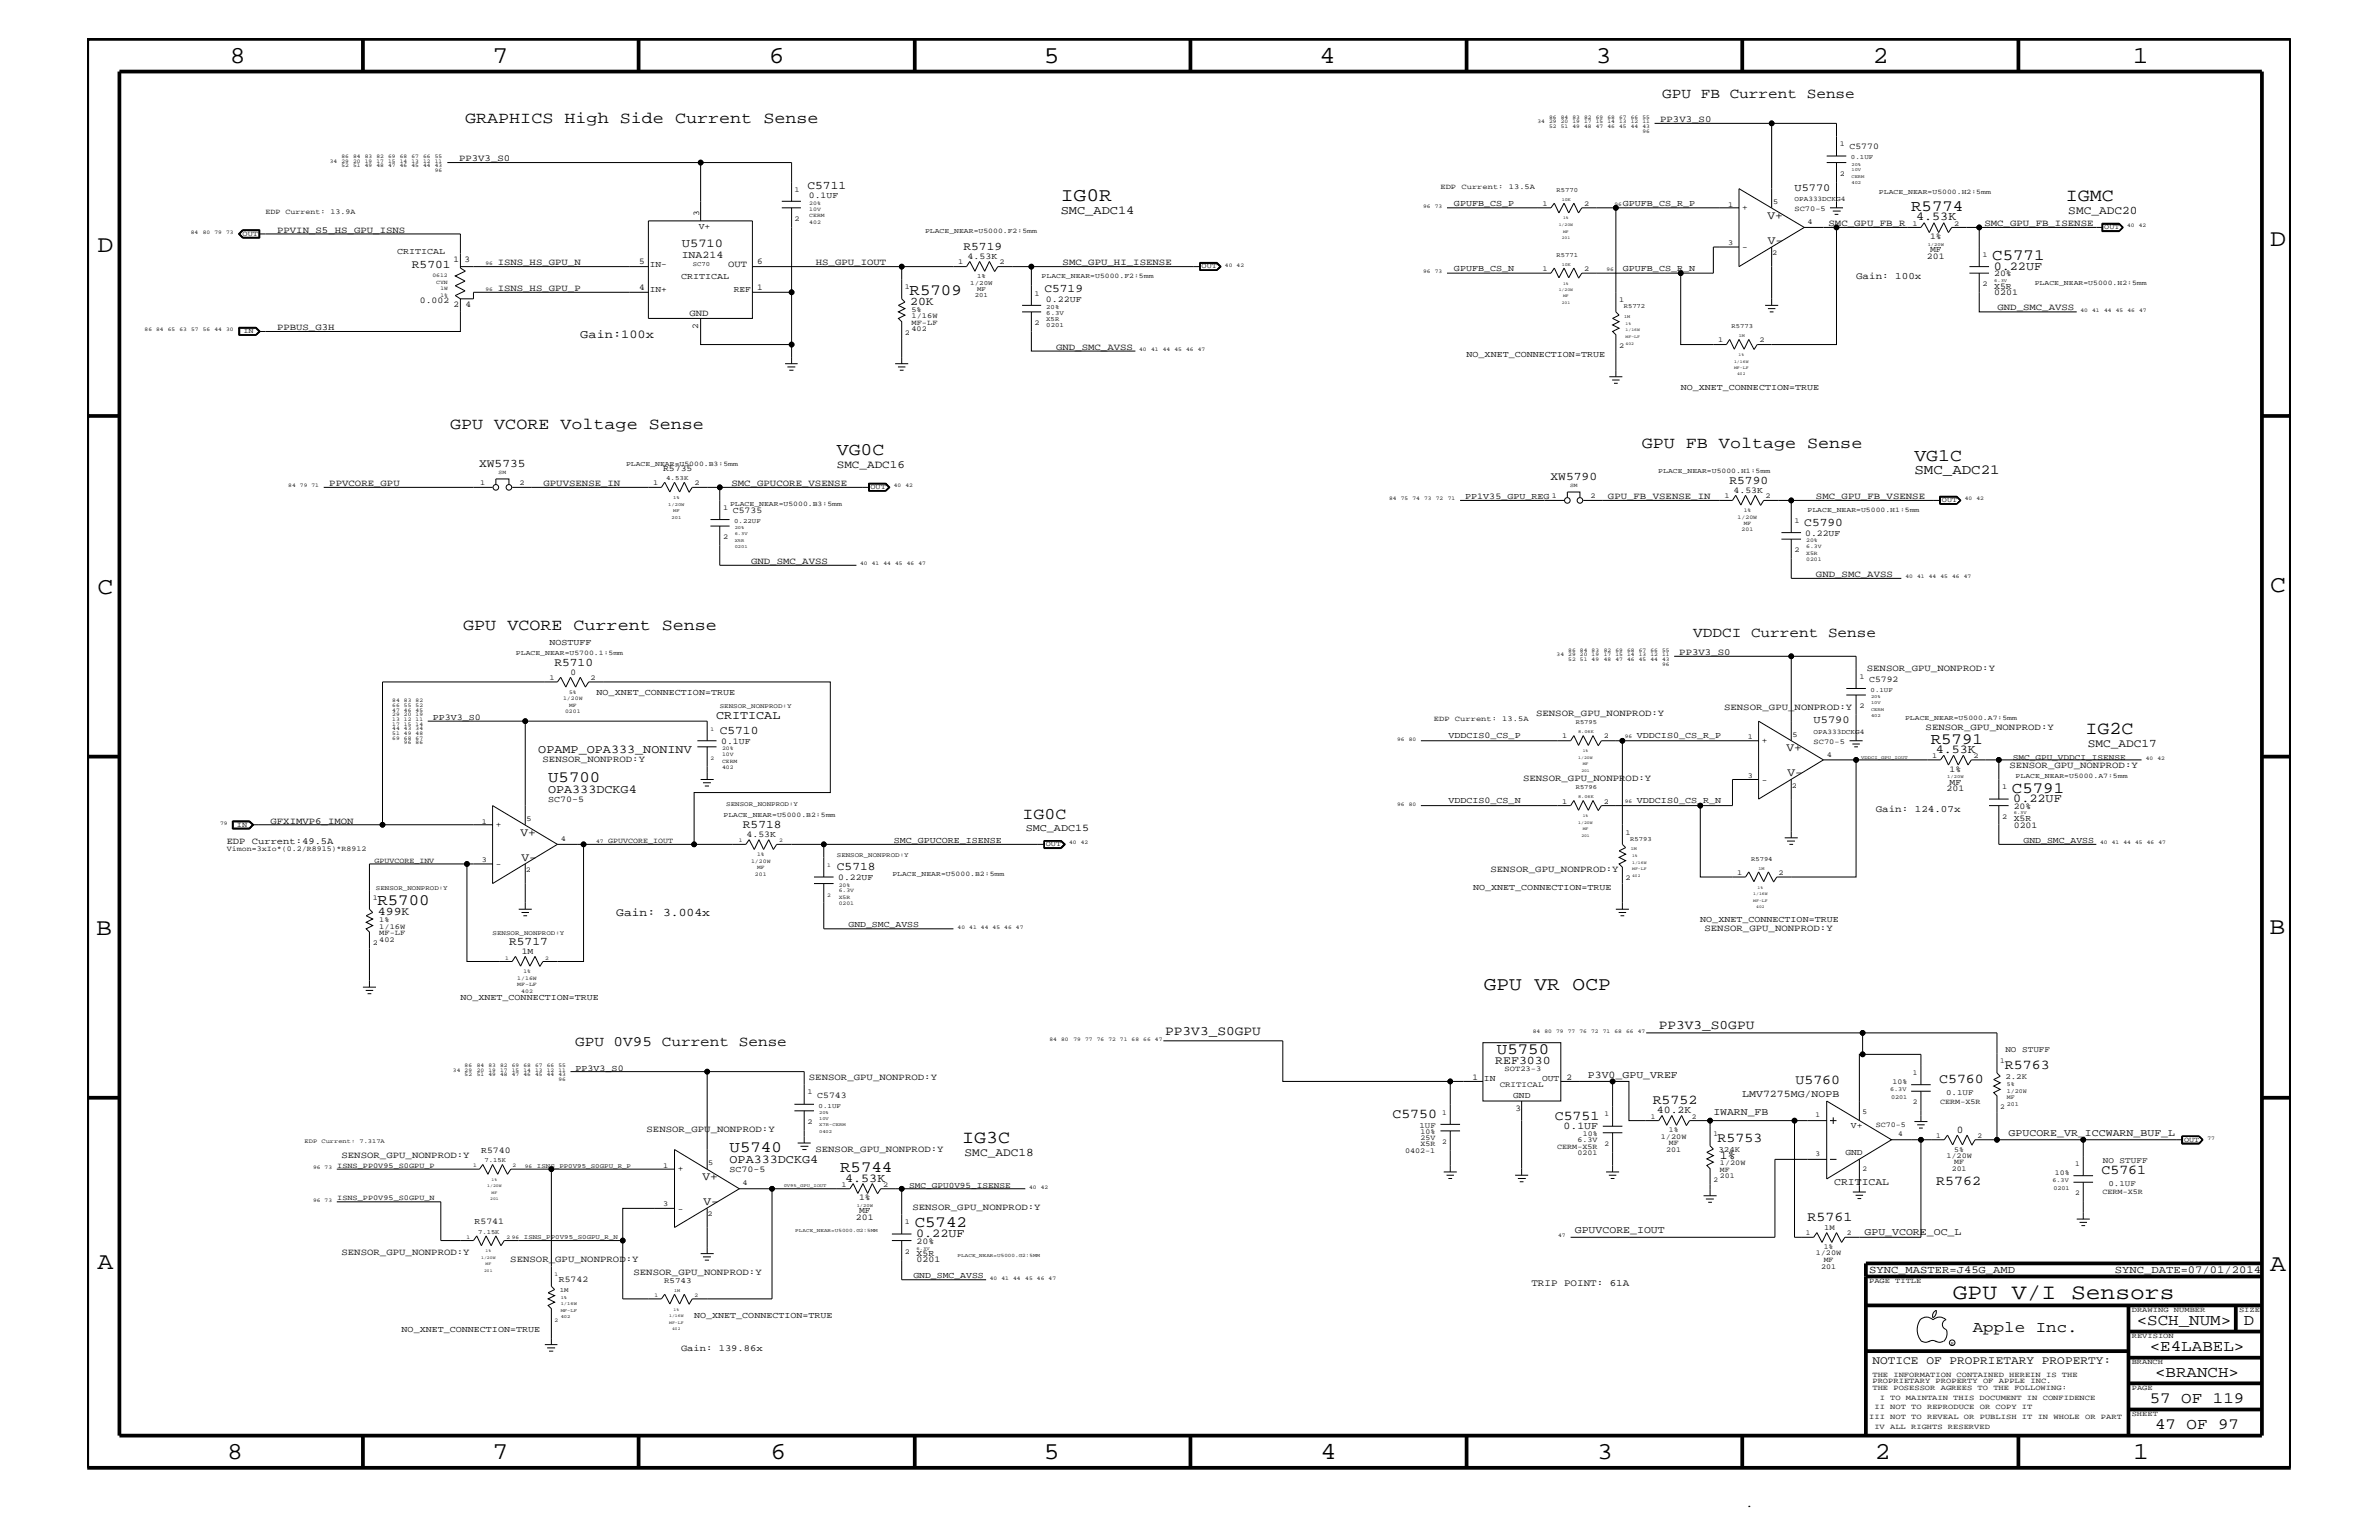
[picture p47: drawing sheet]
<svg xmlns="http://www.w3.org/2000/svg" width="432mm" height="279mm" viewBox="0 0 432 279" stroke-linecap="round" stroke-linejoin="round" font-family="sans-serif">
<defs><g id="words">
<g font-size="4.4">
<text x="41.7" y="11.4">8</text>
<text x="89.4" y="11.4">7</text>
<text x="139.5" y="11.4">6</text>
<text x="189.5" y="11.4">5</text>
<text x="239.5" y="11.4">4</text>
<text x="289.6" y="11.4">3</text>
<text x="339.9" y="11.4">2</text>
<text x="387.1" y="11.4">1</text>
<text x="17.7" y="45.7">D</text>
<text x="412.1" y="44.6">D</text>
<text x="17.7" y="107.7">C</text>
<text x="412.1" y="107.5">C</text>
<text x="17.4" y="169.6">B</text>
<text x="411.9" y="169.4">B</text>
<text x="17.7" y="230.2">A</text>
<text x="412.1" y="230.7">A</text>
<text x="41.2" y="264.7">8</text>
<text x="89.4" y="264.7">7</text>
<text x="139.9" y="264.7">6</text>
<text x="189.5" y="264.7">5</text>
<text x="239.7" y="264.7">4</text>
<text x="289.9" y="264.7">3</text>
<text x="340.3" y="264.7">2</text>
<text x="387.2" y="264.7">1</text>
</g>
<text font-size="4" x="354.5" y="235.7">GPU V/I Sensors</text>
<g font-size="3.5">
<text x="192.5" y="36.5">IG0R</text>
<text x="269.3" y="179.7">GPU VR OCP</text>
</g>
<g font-size="3.3">
<text x="374.9" y="36.5">IGMC</text>
<text x="378.5" y="133.2">IG2C</text>
<text x="174.6" y="207.4">IG3C</text>
</g>
<g font-size="3.2">
<text x="151.9" y="82.5">VG0C</text>
<text x="347.5" y="83.7">VG1C</text>
</g>
<g font-size="3">
<text x="84.4" y="22.4">GRAPHICS High Side Current Sense</text>
<text x="81.7" y="77.8">GPU VCORE Voltage Sense</text>
<text x="298" y="81.3">GPU FB Voltage Sense</text>
<text x="84.1" y="114.3">GPU VCORE Current Sense</text>
<text x="185.6" y="148.5">IG0C</text>
</g>
<g font-size="2.9">
<text x="346.9" y="38.3">R5774</text>
<text x="361.6" y="47.2">C5771</text>
<text x="165.1" y="53.5">R5709</text>
<text x="350.4" y="135">R5791</text>
<text x="99.5" y="141.9">U5700</text>
<text x="365.2" y="143.8">C5791</text>
<text x="68.5" y="164.3">R5700</text>
<text x="271.7" y="191.3">U5750</text>
<text x="132.4" y="209.1">U5740</text>
<text x="152.5" y="212.7">R5744</text>
<text x="166" y="222.7">C5742</text>
<text x="358.1" y="241.6">Apple Inc.</text>
<text x="387.8" y="240.4">&lt;SCH_NUM&gt;</text>
<text x="390.2" y="245.1">&lt;E4LABEL&gt;</text>
<text x="407.2" y="240.4">D</text>
<text x="391.2" y="249.8">&lt;BRANCH&gt;</text>
<text x="390.2" y="254.5">57 OF 119</text>
<text x="391.2" y="259.3">47 OF 97</text>
</g>
<g font-size="2.6">
<text x="301.7" y="17.7">GPU FB Current Sense</text>
<text x="307.3" y="115.5">VDDCI Current Sense</text>
<text x="104.4" y="189.8">GPU 0V95 Current Sense</text>
</g>
<g font-size="2.5">
<text x="347.5" y="86">SMC_ADC21</text>
<text x="325.9" y="196.7">U5760</text>
<text x="352" y="196.5">C5760</text>
<text x="363.9" y="194">R5763</text>
<text x="252.7" y="202.8">C5750</text>
<text x="282.2" y="203.1">C5751</text>
<text x="300" y="200.3">R5752</text>
<text x="311.7" y="207.2">R5753</text>
<text x="351.5" y="214.9">R5762</text>
<text x="381.4" y="213">C5761</text>
<text x="328.1" y="221.5">R5761</text>
</g>
<g font-size="2.4">
<text x="211.5" y="187.8">PP3V3_S0GPU</text>
<text x="301.1" y="186.6">PP3V3_S0GPU</text>
</g>
<g font-size="2.2">
<text x="192.5" y="38.9">SMC_ADC14</text>
<text x="347.8" y="40">4.53K</text>
<text x="123.7" y="44.8">U5710</text>
<text x="361.9" y="49">0.22UF</text>
<text x="105.3" y="61.3">Gain:100x</text>
<text x="130" y="130.4">CRITICAL</text>
<text x="97.7" y="136.7">OPAMP_OPA333_NONINV</text>
<text x="351.4" y="136.6">4.53K</text>
<text x="99.5" y="143.8">OPA333DCKG4</text>
<text x="365.4" y="145.6">0.22UF</text>
<text x="132.4" y="210.9">OPA333DCKG4</text>
<text x="153.4" y="214.4">4.53K</text>
<text x="312.2" y="210.3">1%</text>
<text x="166.3" y="224.5">0.22UF</text>
<text x="316.8" y="273.4">.</text>
</g>
<g font-size="2.1">
<text x="146.6" y="34.2">C5711</text>
<text x="320.8" y="39.7">V+</text>
<text x="375.4" y="38.9">SMC_ADC20</text>
<text x="174.9" y="45.4">R5719</text>
<text x="320.9" y="44.2">V-</text>
<text x="74.8" y="48.7">R5701</text>
<text x="189.6" y="53">C5719</text>
<text x="165.2" y="55.3">20K</text>
<text x="87" y="84.8">XW5735</text>
<text x="281.4" y="87.1">XW5790</text>
<text x="313.9" y="87.8">R5790</text>
<text x="327.5" y="95.4">C5790</text>
<text x="100.6" y="120.8">R5710</text>
<text x="130.6" y="133.2">C5710</text>
<text x="324.3" y="136.3">V+</text>
<text x="379" y="135.5">SMC_ADC17</text>
<text x="324.4" y="140.8">V-</text>
<text x="94.5" y="151.7">V+</text>
<text x="134.8" y="150.2">R5718</text>
<text x="94.7" y="156.2">V-</text>
<text x="151.9" y="157.9">C5718</text>
<text x="68.6" y="166.1">499K</text>
<text x="111.8" y="166.1">Gain: 3.004x</text>
<text x="92.4" y="171.5">R5717</text>
<text x="271.4" y="193.1">REF3030</text>
<text x="175.1" y="209.7">SMC_ADC18</text>
<text x="127.5" y="214.2">V+</text>
<text x="127.7" y="218.6">V-</text>
<text x="339.9" y="247.5">NOTICE OF PROPRIETARY PROPERTY:</text>
</g>
<text font-size="2" x="151.9" y="84.9">SMC_ADC16</text>
<g font-size="1.9">
<text x="325.7" y="34.7">U5770</text>
<text x="123.7" y="46.8">INA214</text>
<text x="329.2" y="131.3">U5790</text>
<text x="186.2" y="150.8">SMC_ADC15</text>
<text x="288.2" y="195.5">P3V0_GPU_VREF</text>
<text x="300.7" y="202">40.2K</text>
<text x="311" y="202.4">IWARN_FB</text>
<text x="316.2" y="199.1">LMV7275MG/NOPB</text>
<text x="283.8" y="204.9">0.1UF</text>
<text x="355.2" y="205.5">0</text>
<text x="364.6" y="206">GPUCORE_VR_ICCWARN_BUF_L</text>
<text x="332.9" y="214.9">CRITICAL</text>
<text x="285.8" y="223.6">GPUVCORE_IOUT</text>
<text x="338.4" y="224.1">GPU_VCORE_OC_L</text>
<text x="339.3" y="231">SYNC_MASTER=J45G_AMD</text>
<text x="383.9" y="231">SYNC_DATE=07/01/2014</text>
</g>
<g font-size="1.8">
<text x="336.9" y="50.7">Gain: 100x</text>
<text x="340.4" y="147.3">Gain: 124.07x</text>
<text x="278" y="233.4">TRIP POINT: 61A</text>
</g>
<g font-size="1.7">
<text x="301.3" y="22.2">PP3V3_S0</text>
<text x="83.3" y="29.2">PP3V3_S0</text>
<text x="331.9" y="41">SMC_GPU_FB_R</text>
<text x="360.2" y="41">SMC_GPU_FB_ISENSE</text>
<text x="50.3" y="42.2">PPVIN_S5_HS_GPU_ISNS</text>
<text x="90.3" y="48.1">ISNS_HS_GPU_N</text>
<text x="90.3" y="52.8">ISNS_HS_GPU_P</text>
<text x="132.2" y="48.5">OUT</text>
<text x="148.1" y="48.1">HS_GPU_IOUT</text>
<text x="192.9" y="48.1">SMC_GPU_HI_ISENSE</text>
<text x="50.3" y="59.9">PPBUS_G3H</text>
<text x="125.1" y="57.3">GND</text>
<text x="362.5" y="56.3">GND_SMC_AVSS</text>
<text x="191.7" y="63.4">GND_SMC_AVSS</text>
<text x="59.8" y="88.2">PPVCORE_GPU</text>
<text x="98.6" y="88.2">GPUVSENSE_IN</text>
<text x="132.8" y="88.2">SMC_GPUCORE_VSENSE</text>
<text x="291.8" y="90.5">GPU_FB_VSENSE_IN</text>
<text x="329.6" y="90.5">SMC_GPU_FB_VSENSE</text>
<text x="136.3" y="102.3">GND_SMC_AVSS</text>
<text x="329.6" y="104.7">GND_SMC_AVSS</text>
<text x="304.8" y="118.8">PP3V3_S0</text>
<text x="338.8" y="121.8">SENSOR_GPU_NONPROD:Y</text>
<text x="278.8" y="130">SENSOR_GPU_NONPROD:Y</text>
<text x="312.9" y="128.8">SENSOR_GPU_NONPROD:Y</text>
<text x="349.5" y="132.4">SENSOR_GPU_NONPROD:Y</text>
<text x="98.5" y="138.2">SENSOR_NONPROD:Y</text>
<text x="276.4" y="141.8">SENSOR_GPU_NONPROD:Y</text>
<text x="364.7" y="139.4">SENSOR_GPU_NONPROD:Y</text>
<text x="49.1" y="149.5">GFXIMVP6_IMON</text>
<text x="41.1" y="153.2">EDP Current:49.5A</text>
<text x="270.5" y="158.3">SENSOR_GPU_NONPROD:Y</text>
<text x="309.4" y="168.9">SENSOR_GPU_NONPROD:Y</text>
<text x="146.8" y="195.9">SENSOR_GPU_NONPROD:Y</text>
<text x="117.3" y="205.4">SENSOR_GPU_NONPROD:Y</text>
<text x="148" y="209">SENSOR_GPU_NONPROD:Y</text>
<text x="62" y="210.1">SENSOR_GPU_NONPROD:Y</text>
<text x="165.6" y="219.6">SENSOR_GPU_NONPROD:Y</text>
<text x="62" y="227.8">SENSOR_GPU_NONPROD:Y</text>
<text x="92.6" y="229">SENSOR_GPU_NONPROD:Y</text>
<text x="115" y="231.3">SENSOR_GPU_NONPROD:Y</text>
<text x="123.6" y="245.1">Gain: 139.86x</text>
</g>
<g font-size="1.6">
<text x="335.7" y="27.1">C5770</text>
<text x="146.8" y="35.9">0.1UF</text>
<text x="126.8" y="41.5">V+</text>
<text x="126.9" y="39.1" transform="rotate(-90 126.9 39.1)">3</text>
<text x="263.9" y="37.4">GPUFB_CS_P</text>
<text x="294.6" y="37.4">GPUFB_CS_R_P</text>
<text x="316.2" y="38.1">+</text>
<text x="72.1" y="46">CRITICAL</text>
<text x="82.3" y="47.6">1</text>
<text x="84.3" y="47.6">3</text>
<text x="116" y="47.9">5</text>
<text x="137.4" y="47.9">6</text>
<text x="175.6" y="47">4.53K</text>
<text x="316.2" y="45.4">-</text>
<text x="349.8" y="46.9">201</text>
<text x="350.3" y="45.7">MF</text>
<text x="350.3" y="43.4">1%</text>
<text x="116" y="52.7">4</text>
<text x="117.9" y="48.4">IN-</text>
<text x="117.9" y="53">IN+</text>
<text x="123.6" y="50.7">CRITICAL</text>
<text x="133.2" y="53">REF</text>
<text x="137.4" y="52.7">1</text>
<text x="263.9" y="49.1">GPUFB_CS_N</text>
<text x="294.6" y="49.1">GPUFB_CS_R_N</text>
<text x="361.9" y="52.4">X5R</text>
<text x="361.9" y="53.5">0201</text>
<text x="361.9" y="50.1">20%</text>
<text x="76.2" y="55.1">0.002</text>
<text x="82.3" y="55.7">2</text>
<text x="84.5" y="55.7">4</text>
<text x="126.7" y="59.6" transform="rotate(-90 126.7 59.6)">2</text>
<text x="189.8" y="54.8">0.22UF</text>
<text x="266.2" y="64.8">NO_XNET_CONNECTION=TRUE</text>
<text x="305.1" y="70.7">NO_XNET_CONNECTION=TRUE</text>
<text x="120.4" y="85.5">R5735</text>
<text x="314.7" y="89.4">4.53K</text>
<text x="133" y="93.1">C5735</text>
<text x="265.9" y="90.5">PP1V35_GPU_REG</text>
<text x="327.7" y="97.2">0.22UF</text>
<text x="99.7" y="117">NOSTUFF</text>
<text x="103.5" y="122.5">0</text>
<text x="339.3" y="123.7">C5792</text>
<text x="78.6" y="130.6">PP3V3_S0</text>
<text x="108.3" y="126.1">NO_XNET_CONNECTION=TRUE</text>
<text x="130.9" y="135">0.1UF</text>
<text x="262.9" y="133.9">VDDCIS0_CS_P</text>
<text x="297.1" y="133.9">VDDCIS0_CS_R_P</text>
<text x="319.8" y="134.7">+</text>
<text x="319.8" y="142">-</text>
<text x="353.3" y="143.5">201</text>
<text x="353.9" y="142.4">MF</text>
<text x="353.9" y="140">1%</text>
<text x="99.5" y="145.6">SC70-5</text>
<text x="262.9" y="145.7">VDDCIS0_CS_N</text>
<text x="297.1" y="145.7">VDDCIS0_CS_R_N</text>
<text x="365.5" y="149">X5R</text>
<text x="365.5" y="146.8">20%</text>
<text x="90" y="150.1">+</text>
<text x="135.5" y="151.9">4.53K</text>
<text x="162.2" y="152.9">SMC_GPUCORE_ISENSE</text>
<text x="365.5" y="150.1">0201</text>
<text x="367.3" y="152.9">GND_SMC_AVSS</text>
<text x="90" y="157.3">-</text>
<text x="152.1" y="159.7">0.22UF</text>
<text x="267.4" y="161.5">NO_XNET_CONNECTION=TRUE</text>
<text x="308.6" y="167.3">NO_XNET_CONNECTION=TRUE</text>
<text x="94.7" y="173.1">1M</text>
<text x="154" y="168.3">GND_SMC_AVSS</text>
<text x="83.6" y="181.5">NO_XNET_CONNECTION=TRUE</text>
<text x="104.5" y="194.3">PP3V3_S0</text>
<text x="267.3" y="195.9">1</text>
<text x="269.3" y="196.2">IN</text>
<text x="279.9" y="196.2">OUT</text>
<text x="284.3" y="195.9">2</text>
<text x="148.3" y="199.2">C5743</text>
<text x="274.7" y="199.2">GND</text>
<text x="275.1" y="201.5">3</text>
<text x="87.3" y="209.2">R5740</text>
<text x="334.9" y="209.5">GND</text>
<text x="336" y="204.7">V+</text>
<text x="123" y="212.5">+</text>
<text x="132.4" y="212.7">SC70-5</text>
<text x="123" y="219.8">-</text>
<text x="155.4" y="221.3">201</text>
<text x="155.9" y="220.2">MF</text>
<text x="155.9" y="217.8">1%</text>
<text x="86.1" y="222.1">R5741</text>
<text x="166.4" y="225.7">20%</text>
<text x="166.4" y="228">X5R</text>
<text x="101.4" y="232.6">R5742</text>
<text x="165.8" y="231.9">GND_SMC_AVSS</text>
<text x="166.4" y="229.1">0201</text>
<text x="126" y="239.2">NO_XNET_CONNECTION=TRUE</text>
<text x="72.9" y="241.6">NO_XNET_CONNECTION=TRUE</text>
</g>
<g font-size="1.5">
<text x="365.3" y="137.9">SMC_GPU_VDDCI_ISENSE</text>
<text x="364" y="191">NO STUFF</text>
<text x="165" y="215.6">SMC_GPU0V95_ISENSE</text>
<text x="381.7" y="210.9">NO STUFF</text>
</g>
<g font-size="1.4">
<text x="333.9" y="26.5">1</text>
<text x="144.2" y="34.8">1</text>
<text x="261.5" y="34.2">EDP</text>
<text x="265.3" y="34.2">Current:</text>
<text x="273.9" y="34.2">13.5A</text>
<text x="333.9" y="31.9">2</text>
<text x="48.2" y="38.9">EDP Current: 13.9A</text>
<text x="144.2" y="40.1">2</text>
<text x="280" y="37.4">1</text>
<text x="287.5" y="37.4">2</text>
<text x="313.7" y="37.5">1</text>
<text x="321.8" y="37">5</text>
<text x="325.7" y="38.3">SC70-5</text>
<text x="328.1" y="40.7">4</text>
<text x="347.1" y="40.9">1</text>
<text x="354.7" y="40.9">2</text>
<text x="381.9" y="41.6">OUT</text>
<text x="44" y="42.8">OUT</text>
<text x="173.9" y="47.9">1</text>
<text x="181.4" y="47.9">2</text>
<text x="313.7" y="44.5">3</text>
<text x="321.6" y="46.3">2</text>
<text x="359.8" y="46.6">1</text>
<text x="164.3" y="52.4">1</text>
<text x="187.8" y="53.6">1</text>
<text x="218.1" y="48.7">OUT</text>
<text x="280" y="49.1">1</text>
<text x="287.5" y="49.1">2</text>
<text x="359.8" y="51.8">2</text>
<text x="165.4" y="56.6">5%</text>
<text x="165.4" y="59">MF-LF</text>
<text x="165.4" y="57.8">1/16W</text>
<text x="187.8" y="59">2</text>
<text x="293.9" y="54.8">1</text>
<text x="44.2" y="60.5">IN</text>
<text x="164.3" y="60.7">2</text>
<text x="165.4" y="60.1">402</text>
<text x="293.9" y="63.1">2</text>
<text x="311.8" y="62.1">1</text>
<text x="319.4" y="62.1">2</text>
<text x="87.2" y="88.1">1</text>
<text x="94.3" y="88.1">2</text>
<text x="118.5" y="88.1">1</text>
<text x="126.1" y="88.1">2</text>
<text x="158" y="88.8">OUT</text>
<text x="131.2" y="92.5">1</text>
<text x="281.6" y="90.4">1</text>
<text x="288.7" y="90.4">2</text>
<text x="313" y="90.4">1</text>
<text x="320.5" y="90.4">2</text>
<text x="325.7" y="94.9">1</text>
<text x="352.5" y="91.1">OUT</text>
<text x="131.2" y="97.8">2</text>
<text x="325.7" y="100.2">2</text>
<text x="99.7" y="123.4">1</text>
<text x="107.2" y="123.4">2</text>
<text x="337.5" y="123.1">1</text>
<text x="260.3" y="130.8">EDP</text>
<text x="264.1" y="130.8">Current:</text>
<text x="272.7" y="130.8">13.5A</text>
<text x="337.5" y="128.5">2</text>
<text x="283.5" y="134">1</text>
<text x="291.1" y="134">2</text>
<text x="317.2" y="134.1">1</text>
<text x="325.4" y="133.6">5</text>
<text x="329.2" y="135">SC70-5</text>
<text x="331.6" y="137.3">4</text>
<text x="350.7" y="137.5">1</text>
<text x="358.2" y="137.5">2</text>
<text x="317.2" y="141.1">3</text>
<text x="325.2" y="142.9">2</text>
<text x="363.4" y="143.2">1</text>
<text x="87.5" y="149.5">1</text>
<text x="95.6" y="149">5</text>
<text x="283.5" y="145.8">1</text>
<text x="291.1" y="145.8">2</text>
<text x="363.4" y="148.5">2</text>
<text x="41.1" y="154.4">Vimon=3xIo*(0.2/R8915)*R8912</text>
<text x="43" y="150.1">IN</text>
<text x="101.8" y="152.6">4</text>
<text x="110.4" y="152.9">GPUVCORE_IOUT</text>
<text x="189.8" y="153.5">OUT</text>
<text x="295.1" y="151.4">1</text>
<text x="68" y="156.5">GPUVCORE_INV</text>
<text x="87.5" y="156.4">3</text>
<text x="95.4" y="158.3">2</text>
<text x="295.1" y="159.7">2</text>
<text x="315.3" y="158.8">1</text>
<text x="322.8" y="158.8">2</text>
<text x="67.6" y="163.3">1</text>
<text x="68.8" y="167.3">1%</text>
<text x="67.6" y="171.5">2</text>
<text x="68.8" y="168.5">1/16W</text>
<text x="68.8" y="169.7">MF-LF</text>
<text x="68.8" y="170.9">402</text>
<text x="272.2" y="197.1">CRITICAL</text>
<text x="273.1" y="194.3">SOT23-3</text>
<text x="343.5" y="196.7">10%</text>
<text x="347.2" y="195">1</text>
<text x="363.1" y="192.9">1</text>
<text x="364" y="195.8">2.2K</text>
<text x="146.6" y="203.9">2</text>
<text x="146.6" y="198.6">1</text>
<text x="261.8" y="202.2">1</text>
<text x="291.3" y="202.6">1</text>
<text x="299.6" y="203">1</text>
<text x="307.1" y="203">2</text>
<text x="329.5" y="202.7">1</text>
<text x="338.1" y="202.1">5</text>
<text x="347.2" y="200.3">2</text>
<text x="352.1" y="200.3">CERM-X5R</text>
<text x="353.2" y="198.7">0.1UF</text>
<text x="363.1" y="201.2">2</text>
<text x="255" y="209.2">0402-1</text>
<text x="257.6" y="204.6">1UF</text>
<text x="257.8" y="208">X5R</text>
<text x="257.8" y="206.8">25V</text>
<text x="257.8" y="205.8">10%</text>
<text x="261.8" y="207.5">2</text>
<text x="282.6" y="208.4">CERM-X5R</text>
<text x="286.3" y="207.2">6.3V</text>
<text x="286.3" y="209.5">0201</text>
<text x="287.3" y="206.1">10%</text>
<text x="291.3" y="207.9">2</text>
<text x="301.5" y="206.6">1/20W</text>
<text x="302.4" y="209">201</text>
<text x="302.9" y="207.8">MF</text>
<text x="302.9" y="205.4">1%</text>
<text x="311" y="206.1">1</text>
<text x="311.9" y="209">324K</text>
<text x="329.5" y="209.7">3</text>
<text x="340.4" y="204.5">SC70-5</text>
<text x="344.5" y="206.2">4</text>
<text x="351.5" y="206.4">1</text>
<text x="354.7" y="209">5%</text>
<text x="358.9" y="206.4">2</text>
<text x="396.4" y="207.2">OUT</text>
<text x="61.2" y="211.9">ISNS_PP0V95_S0GPU_P</text>
<text x="120.4" y="211.9">1</text>
<text x="128.5" y="211.4">5</text>
<text x="134.8" y="215.1">4</text>
<text x="152.7" y="215.3">1</text>
<text x="160.3" y="215.3">2</text>
<text x="311" y="214.4">2</text>
<text x="312.2" y="213.8">201</text>
<text x="312.2" y="211.4">1/20W</text>
<text x="312.2" y="212.6">MF</text>
<text x="338.1" y="212.4">2</text>
<text x="353.3" y="210.1">1/20W</text>
<text x="354.2" y="212.5">201</text>
<text x="354.7" y="211.3">MF</text>
<text x="373" y="213.2">10%</text>
<text x="376.7" y="211.5">1</text>
<text x="382.7" y="215.2">0.1UF</text>
<text x="61.2" y="217.8">ISNS_PP0V95_S0GPU_N</text>
<text x="120.4" y="218.8">3</text>
<text x="128.4" y="220.7">2</text>
<text x="376.7" y="216.9">2</text>
<text x="381.6" y="216.7">CERM-X5R</text>
<text x="164.3" y="227.4">2</text>
<text x="164.3" y="222.1">1</text>
<text x="327.7" y="224.1">1</text>
<text x="329.6" y="227.8">1/20W</text>
<text x="331" y="226.6">1%</text>
<text x="331.1" y="223.2">1M</text>
<text x="335.2" y="224.1">2</text>
<text x="120.5" y="232.8">R5743</text>
<text x="330.5" y="230.2">201</text>
<text x="331" y="229">MF</text>
<text x="339.3" y="232.8">PAGE</text>
<text x="344" y="232.8">TITLE</text>
<text x="386.9" y="238">DRAWING</text>
<text x="394.6" y="238">NUMBER</text>
<text x="406.4" y="238">SIZE</text>
<text x="386.9" y="242.8">REVISION</text>
<text x="339.9" y="249.8">THE</text>
<text x="339.9" y="251">PROPRIETARY</text>
<text x="343.7" y="249.8">INFORMATION</text>
<text x="351.3" y="251">PROPERTY</text>
<text x="355.1" y="249.8">CONTAINED</text>
<text x="359.9" y="251">OF</text>
<text x="362.8" y="251">APPLE</text>
<text x="364.7" y="249.8">HEREIN</text>
<text x="368.5" y="251">INC.</text>
<text x="371.4" y="249.8">IS</text>
<text x="374.2" y="249.8">THE</text>
<text x="386.9" y="247.5">BRANCH</text>
<text x="339.3" y="257.5">III</text>
<text x="339.9" y="252.2">THE</text>
<text x="340.2" y="255.7">II</text>
<text x="341.2" y="253.9">I</text>
<text x="343.1" y="253.9">TO</text>
<text x="343.1" y="255.7">NOT</text>
<text x="343.1" y="257.5">NOT</text>
<text x="343.7" y="252.2">POSESSOR</text>
<text x="345.9" y="253.9">MAINTAIN</text>
<text x="346.9" y="255.7">TO</text>
<text x="346.9" y="257.5">TO</text>
<text x="349.8" y="255.7">REPRODUCE</text>
<text x="349.8" y="257.5">REVEAL</text>
<text x="352.3" y="252.2">AGREES</text>
<text x="354.5" y="253.9">THIS</text>
<text x="356.5" y="257.5">OR</text>
<text x="358.9" y="252.2">TO</text>
<text x="359.3" y="253.9">DOCUMENT</text>
<text x="359.3" y="255.7">OR</text>
<text x="359.3" y="257.5">PUBLISH</text>
<text x="361.8" y="252.2">THE</text>
<text x="362.2" y="255.7">COPY</text>
<text x="365.6" y="252.2">FOLLOWING:</text>
<text x="367" y="255.7">IT</text>
<text x="367" y="257.5">IT</text>
<text x="367.9" y="253.9">IN</text>
<text x="369.9" y="257.5">IN</text>
<text x="370.8" y="253.9">CONFIDENCE</text>
<text x="372.7" y="257.5">WHOLE</text>
<text x="378.5" y="257.5">OR</text>
<text x="381.3" y="257.5">PART</text>
<text x="386.9" y="256.9">SHEET</text>
<text x="386.9" y="252.2">PAGE</text>
<text x="340.2" y="259.3">IV ALL</text>
<text x="346.9" y="259.3">RIGHTS</text>
<text x="353.6" y="259.3">RESERVED</text>
</g>
<g font-size="1.3">
<text x="341" y="35.2">PLACE_NEAR=U5000.H2:5mm</text>
<text x="325.7" y="36.5">OPA333DCKG4</text>
<text x="167.9" y="42.2">PLACE_NEAR=U5000.F2:5mm</text>
<text x="189.1" y="50.5">PLACE_NEAR=U5000.F2:5mm</text>
<text x="369.3" y="51.7">PLACE_NEAR=U5000.H2:5mm</text>
<text x="113.6" y="84.6">PLACE_NEAR=U5000.B3:5mm</text>
<text x="301" y="85.8">PLACE_NEAR=U5000.H1:5mm</text>
<text x="132.5" y="91.7">PLACE_NEAR=U5000.B3:5mm</text>
<text x="328.1" y="92.9">PLACE_NEAR=U5000.H1:5mm</text>
<text x="93.6" y="118.8">PLACE_NEAR=U5700.1:5mm</text>
<text x="345.8" y="130.6">PLACE_NEAR=U5000.A7:5mm</text>
<text x="329.2" y="133.2">OPA333DCKG4</text>
<text x="365.8" y="141.2">PLACE_NEAR=U5000.A7:5mm</text>
<text x="131.3" y="148.3">PLACE_NEAR=U5000.B2:5mm</text>
<text x="162" y="158.9">PLACE_NEAR=U5000.B2:5mm</text>
</g>
<g font-size="1.2">
<text x="336" y="28.9">0.1UF</text>
<text x="282.5" y="34.8">R5770</text>
<text x="282.5" y="46.6">R5771</text>
<text x="125.8" y="48.2">SC70</text>
<text x="176.1" y="51.7">1/20W</text>
<text x="177" y="54">201</text>
<text x="177.3" y="52.8">MF</text>
<text x="177.3" y="50.5">1%</text>
<text x="189.9" y="56">20%</text>
<text x="189.9" y="57.1">6.3V</text>
<text x="189.9" y="58.3">X5R</text>
<text x="189.9" y="59.4">0201</text>
<text x="294.7" y="55.9">R5772</text>
<text x="314.3" y="59.5">R5773</text>
<text x="120.9" y="87.1">4.53K</text>
<text x="133.3" y="94.9">0.22UF</text>
<text x="339.5" y="125.5">0.1UF</text>
<text x="130.6" y="128.5">SENSOR_NONPROD:Y</text>
<text x="286" y="131.4">R5795</text>
<text x="286" y="143.2">R5796</text>
<text x="131.8" y="146.2">SENSOR_NONPROD:Y</text>
<text x="151.9" y="155.6">SENSOR_NONPROD:Y</text>
<text x="295.9" y="152.5">R5793</text>
<text x="68.2" y="161.5">SENSOR_NONPROD:Y</text>
<text x="317.8" y="156.2">R5794</text>
<text x="89.4" y="169.7">SENSOR_NONPROD:Y</text>
<text x="148.6" y="200.9">0.1UF</text>
<text x="88" y="210.8">7.15K</text>
<text x="97.5" y="211.9">ISNS_PP0V95_S0GPU_R_P</text>
<text x="86.8" y="223.8">7.15K</text>
<text x="95.1" y="224.8">ISNS_PP0V95_S0GPU_R_N</text>
<text x="101.6" y="234.4">1M</text>
</g>
<g font-size="1.1">
<text x="343.1" y="198">6.3V</text>
<text x="364.2" y="197">5%</text>
<text x="343.2" y="199.4">0201</text>
<text x="364.2" y="200.6">201</text>
<text x="364.2" y="198.2">1/20W</text>
<text x="364.2" y="199.4">MF</text>
<text x="55.3" y="207.4">EDP Current: 7.317A</text>
<text x="372.5" y="214.5">6.3V</text>
<text x="372.7" y="215.9">0201</text>
</g>
<g font-size="1">
<text x="279.1" y="22.4">34</text>
<text x="281.2" y="22.4">29</text>
<text x="281.2" y="23.2">52</text>
<text x="281.2" y="21.5">86</text>
<text x="283.3" y="22.4">20</text>
<text x="283.3" y="23.2">51</text>
<text x="283.3" y="21.5">84</text>
<text x="285.4" y="22.4">19</text>
<text x="285.4" y="23.2">49</text>
<text x="285.4" y="21.5">83</text>
<text x="287.5" y="21.5">82</text>
<text x="287.5" y="22.4">17</text>
<text x="287.5" y="23.2">48</text>
<text x="289.6" y="21.5">69</text>
<text x="289.6" y="22.4">15</text>
<text x="289.6" y="23.2">47</text>
<text x="291.8" y="21.5">68</text>
<text x="291.8" y="22.4">14</text>
<text x="291.8" y="23.2">46</text>
<text x="293.9" y="22.4">13</text>
<text x="293.9" y="23.2">45</text>
<text x="293.9" y="21.5">67</text>
<text x="296" y="22.4">12</text>
<text x="296" y="23.2">44</text>
<text x="296" y="21.5">66</text>
<text x="298.1" y="22.4">11</text>
<text x="298.1" y="23.2">43</text>
<text x="298.1" y="21.5">55</text>
<text x="59.9" y="29.5">34</text>
<text x="62" y="29.5">29</text>
<text x="62" y="28.6">86</text>
<text x="64.1" y="29.5">20</text>
<text x="64.1" y="28.6">84</text>
<text x="66.2" y="29.5">19</text>
<text x="66.2" y="28.6">83</text>
<text x="68.3" y="29.5">17</text>
<text x="68.3" y="28.6">82</text>
<text x="70.4" y="29.5">15</text>
<text x="70.4" y="28.6">69</text>
<text x="72.6" y="29.5">14</text>
<text x="72.6" y="28.6">68</text>
<text x="74.7" y="29.5">13</text>
<text x="74.7" y="28.6">67</text>
<text x="76.8" y="29.5">12</text>
<text x="76.8" y="28.6">66</text>
<text x="78.9" y="29.5">11</text>
<text x="78.9" y="28.6">55</text>
<text x="298.1" y="24.1">96</text>
<text x="62" y="30.3">52</text>
<text x="64.1" y="30.3">51</text>
<text x="66.2" y="30.3">49</text>
<text x="68.3" y="30.3">48</text>
<text x="70.4" y="30.3">47</text>
<text x="72.6" y="30.3">46</text>
<text x="74.7" y="30.3">45</text>
<text x="76.8" y="30.3">44</text>
<text x="78.9" y="30.3">43</text>
<text x="78.9" y="31.2">96</text>
<text x="146.9" y="40.6">402</text>
<text x="146.9" y="38.2">10V</text>
<text x="146.9" y="37.1">20%</text>
<text x="146.9" y="39.4">CERM</text>
<text x="258.3" y="37.7">96</text>
<text x="260.4" y="37.7">73</text>
<text x="293" y="37.4">96</text>
<text x="386.1" y="41.3">40</text>
<text x="388.2" y="41.3">42</text>
<text x="34.6" y="42.4">84</text>
<text x="36.8" y="42.4">80</text>
<text x="38.9" y="42.4">79</text>
<text x="41.1" y="42.4">73</text>
<text x="78.5" y="50.3">0612</text>
<text x="79.2" y="51.5">CYN</text>
<text x="79.9" y="52.7">1W</text>
<text x="79.9" y="53.9">1%</text>
<text x="88.1" y="48.1">96</text>
<text x="88.1" y="52.8">96</text>
<text x="222.3" y="48.4">40</text>
<text x="224.5" y="48.4">42</text>
<text x="258.3" y="49.6">96</text>
<text x="260.4" y="49.6">73</text>
<text x="291.6" y="49.1">96</text>
<text x="377.6" y="56.6">40</text>
<text x="379.7" y="56.6">41</text>
<text x="381.9" y="56.6">44</text>
<text x="384" y="56.6">45</text>
<text x="386.2" y="56.6">46</text>
<text x="388.3" y="56.6">47</text>
<text x="26.2" y="60.1">86</text>
<text x="28.4" y="60.1">84</text>
<text x="30.5" y="60.1">65</text>
<text x="32.6" y="60.1">63</text>
<text x="34.7" y="60.1">57</text>
<text x="36.8" y="60.1">56</text>
<text x="38.9" y="60.1">44</text>
<text x="41.1" y="60.1">30</text>
<text x="206.8" y="63.7">40</text>
<text x="209" y="63.7">41</text>
<text x="211.1" y="63.7">44</text>
<text x="213.2" y="63.7">45</text>
<text x="215.3" y="63.7">46</text>
<text x="217.4" y="63.7">47</text>
<text x="52.3" y="88.4">84</text>
<text x="54.4" y="88.4">79</text>
<text x="56.6" y="88.4">71</text>
<text x="90.5" y="86">SM</text>
<text x="162.2" y="88.4">40</text>
<text x="164.3" y="88.4">42</text>
<text x="285" y="88.4">SM</text>
<text x="252.1" y="90.8">84</text>
<text x="254.3" y="90.8">75</text>
<text x="256.4" y="90.8">74</text>
<text x="258.5" y="90.8">73</text>
<text x="260.6" y="90.8">72</text>
<text x="262.8" y="90.8">71</text>
<text x="315.4" y="94.1">1/20W</text>
<text x="316.5" y="95.3">MF</text>
<text x="316.5" y="92.9">1%</text>
<text x="356.6" y="90.8">40</text>
<text x="358.7" y="90.8">42</text>
<text x="316.1" y="96.4">201</text>
<text x="327.8" y="98.4">20%</text>
<text x="327.8" y="99.5">6.3V</text>
<text x="327.8" y="100.7">X5R</text>
<text x="327.8" y="101.8">0201</text>
<text x="156.1" y="102.6">40</text>
<text x="158.2" y="102.6">41</text>
<text x="160.4" y="102.6">44</text>
<text x="162.5" y="102.6">45</text>
<text x="164.6" y="102.6">46</text>
<text x="166.7" y="102.6">47</text>
<text x="345.9" y="104.9">40</text>
<text x="348" y="104.9">41</text>
<text x="350.1" y="104.9">44</text>
<text x="352.2" y="104.9">45</text>
<text x="354.3" y="104.9">46</text>
<text x="356.4" y="104.9">47</text>
<text x="282.5" y="119.1">34</text>
<text x="284.7" y="119.1">29</text>
<text x="284.7" y="119.9">52</text>
<text x="284.7" y="118.2">86</text>
<text x="286.8" y="119.1">20</text>
<text x="286.8" y="119.9">51</text>
<text x="286.8" y="118.2">84</text>
<text x="288.9" y="119.1">19</text>
<text x="288.9" y="119.9">49</text>
<text x="288.9" y="118.2">83</text>
<text x="291.1" y="119.1">17</text>
<text x="291.1" y="119.9">48</text>
<text x="291.1" y="118.2">82</text>
<text x="293.2" y="119.1">15</text>
<text x="293.2" y="119.9">47</text>
<text x="293.2" y="118.2">69</text>
<text x="295.3" y="119.1">14</text>
<text x="295.3" y="119.9">46</text>
<text x="295.3" y="118.2">68</text>
<text x="297.4" y="119.1">13</text>
<text x="297.4" y="119.9">45</text>
<text x="297.4" y="118.2">67</text>
<text x="299.6" y="119.1">12</text>
<text x="299.6" y="119.9">44</text>
<text x="299.6" y="118.2">66</text>
<text x="301.7" y="119.1">11</text>
<text x="301.7" y="119.9">43</text>
<text x="301.7" y="118.2">55</text>
<text x="103.3" y="125.8">5%</text>
<text x="301.7" y="120.8">96</text>
<text x="71.2" y="130.8">13</text>
<text x="71.2" y="131.7">17</text>
<text x="71.2" y="130">29</text>
<text x="71.2" y="129.1">47</text>
<text x="71.2" y="128.3">66</text>
<text x="71.2" y="127.5">84</text>
<text x="73.3" y="130.8">12</text>
<text x="73.3" y="131.7">15</text>
<text x="73.3" y="130">20</text>
<text x="73.3" y="129.1">46</text>
<text x="73.3" y="128.3">55</text>
<text x="73.3" y="127.5">83</text>
<text x="75.4" y="130.8">11</text>
<text x="75.4" y="131.7">14</text>
<text x="75.4" y="130">19</text>
<text x="75.4" y="129.1">45</text>
<text x="75.4" y="128.3">52</text>
<text x="75.4" y="127.5">82</text>
<text x="102.2" y="127">1/20W</text>
<text x="102.6" y="129.4">0201</text>
<text x="103.3" y="128.2">MF</text>
<text x="71.2" y="132.5">44</text>
<text x="71.2" y="133.4">51</text>
<text x="71.2" y="134.2">69</text>
<text x="73.3" y="132.5">43</text>
<text x="73.3" y="133.4">49</text>
<text x="73.3" y="134.2">68</text>
<text x="73.3" y="135.1">96</text>
<text x="75.4" y="132.5">34</text>
<text x="75.4" y="133.4">48</text>
<text x="75.4" y="134.2">67</text>
<text x="75.4" y="135.1">86</text>
<text x="128.9" y="137.9">2</text>
<text x="128.9" y="132.6">1</text>
<text x="131.1" y="136.1">20%</text>
<text x="131.1" y="137.2">10V</text>
<text x="253.6" y="134.4">96</text>
<text x="255.7" y="134.4">80</text>
<text x="294.9" y="133.9">96</text>
<text x="389.5" y="137.9">40</text>
<text x="391.6" y="137.9">42</text>
<text x="131.1" y="138.4">CERM</text>
<text x="131.1" y="139.6">402</text>
<text x="40" y="149.6">79</text>
<text x="253.6" y="146.2">96</text>
<text x="255.7" y="146.2">80</text>
<text x="294.9" y="145.7">96</text>
<text x="108.2" y="152.9">47</text>
<text x="134.1" y="152.9">1</text>
<text x="137.4" y="155.3">1%</text>
<text x="141.4" y="152.9">2</text>
<text x="194.1" y="153.2">40</text>
<text x="196.2" y="153.2">42</text>
<text x="381.2" y="153.2">40</text>
<text x="383.3" y="153.2">41</text>
<text x="385.4" y="153.2">44</text>
<text x="387.5" y="153.2">45</text>
<text x="389.6" y="153.2">46</text>
<text x="391.8" y="153.2">47</text>
<text x="136.3" y="156.5">1/20W</text>
<text x="137" y="158.9">201</text>
<text x="137.4" y="157.7">MF</text>
<text x="150.1" y="157.3">1</text>
<text x="152.2" y="161.9">6.3V</text>
<text x="152.2" y="160.9">20%</text>
<text x="150.1" y="162.7">2</text>
<text x="152.2" y="163.1">X5R</text>
<text x="152.2" y="164.3">0201</text>
<text x="173.8" y="168.5">40</text>
<text x="175.9" y="168.5">41</text>
<text x="178.1" y="168.5">44</text>
<text x="180.2" y="168.5">45</text>
<text x="182.3" y="168.5">46</text>
<text x="184.4" y="168.5">47</text>
<text x="91.7" y="174.1">1</text>
<text x="93.9" y="178.9">MF-LF</text>
<text x="93.9" y="177.7">1/16W</text>
<text x="95" y="176.6">1%</text>
<text x="99" y="174.1">2</text>
<text x="94.6" y="180.1">402</text>
<text x="190.5" y="188.8">84</text>
<text x="192.6" y="188.8">80</text>
<text x="194.8" y="188.8">79</text>
<text x="196.9" y="188.8">77</text>
<text x="199.1" y="188.8">76</text>
<text x="201.2" y="188.8">72</text>
<text x="203.3" y="188.8">71</text>
<text x="205.4" y="188.8">68</text>
<text x="207.5" y="188.8">66</text>
<text x="209.6" y="188.8">47</text>
<text x="278.2" y="187.4">84</text>
<text x="280.3" y="187.4">80</text>
<text x="282.4" y="187.4">79</text>
<text x="284.6" y="187.4">77</text>
<text x="286.7" y="187.4">76</text>
<text x="288.8" y="187.4">72</text>
<text x="290.9" y="187.4">71</text>
<text x="293" y="187.4">68</text>
<text x="295.1" y="187.4">66</text>
<text x="297.3" y="187.4">47</text>
<text x="82.2" y="194.4">34</text>
<text x="84.3" y="193.6">86</text>
<text x="84.3" y="195.3">52</text>
<text x="84.3" y="194.4">29</text>
<text x="86.5" y="193.6">84</text>
<text x="86.5" y="195.3">51</text>
<text x="86.5" y="194.4">20</text>
<text x="88.6" y="193.6">83</text>
<text x="88.6" y="195.3">49</text>
<text x="88.6" y="194.4">19</text>
<text x="90.8" y="193.6">82</text>
<text x="90.8" y="195.3">48</text>
<text x="90.8" y="194.4">17</text>
<text x="92.9" y="193.6">69</text>
<text x="92.9" y="195.3">47</text>
<text x="92.9" y="194.4">15</text>
<text x="95" y="193.6">68</text>
<text x="95" y="195.3">46</text>
<text x="95" y="194.4">14</text>
<text x="97.1" y="193.6">67</text>
<text x="97.1" y="194.4">13</text>
<text x="97.1" y="195.3">45</text>
<text x="99.2" y="193.6">66</text>
<text x="99.2" y="195.3">44</text>
<text x="99.2" y="194.4">12</text>
<text x="101.3" y="196.1">96</text>
<text x="101.3" y="193.6">55</text>
<text x="101.3" y="195.3">43</text>
<text x="101.3" y="194.4">11</text>
<text x="400.6" y="206.8">77</text>
<text x="56.8" y="212.1">96</text>
<text x="58.9" y="212.1">73</text>
<text x="85.9" y="211.8">1</text>
<text x="93" y="211.8">2</text>
<text x="95.2" y="211.9">96</text>
<text x="186.8" y="215.7">40</text>
<text x="188.9" y="215.7">42</text>
<text x="56.8" y="218">96</text>
<text x="58.9" y="218">73</text>
<text x="84.7" y="224.7">1</text>
<text x="91.9" y="224.7">2</text>
<text x="92.9" y="224.8">96</text>
<text x="282.8" y="224.5">47</text>
<text x="100.7" y="231.6">1</text>
<text x="179.7" y="232.2">40</text>
<text x="181.8" y="232.2">41</text>
<text x="183.9" y="232.2">44</text>
<text x="186.1" y="232.2">45</text>
<text x="188.2" y="232.2">46</text>
<text x="190.3" y="232.2">47</text>
<text x="100.7" y="239.8">2</text>
<text x="118.8" y="235.3">1</text>
<text x="126.1" y="235.3">2</text>
</g>
<g font-size=".9">
<text x="144.4" y="223.5">PLACE_NEAR=U5000.G2:5MM</text>
<text x="173.8" y="228.1">PLACE_NEAR=U5000.G2:5MM</text>
<text x="354.1" y="244">R</text>
</g>
<g font-size=".8">
<text x="336" y="32.3">CERM</text>
<text x="336" y="33.5">402</text>
<text x="336" y="30.1">20%</text>
<text x="336" y="31.1">10V</text>
<text x="282.9" y="41">1/20W</text>
<text x="283.5" y="36.4">10K</text>
<text x="283.7" y="39.8">1%</text>
<text x="283.5" y="43.4">201</text>
<text x="283.7" y="42.2">MF</text>
<text x="349.9" y="44.6">1/20W</text>
<text x="282.9" y="52.8">1/20W</text>
<text x="283.5" y="48.2">10K</text>
<text x="283.7" y="54">MF</text>
<text x="283.7" y="51.7">1%</text>
<text x="361.9" y="51.2">6.3V</text>
<text x="283.5" y="55.1">201</text>
<text x="294.8" y="57.7">1M</text>
<text x="295.1" y="59">1%</text>
<text x="295.1" y="62.5">402</text>
<text x="295.1" y="61.3">MF-LF</text>
<text x="295.1" y="60.1">1/16W</text>
<text x="314.7" y="65.8">1/16W</text>
<text x="315.6" y="64.6">1%</text>
<text x="315.6" y="61.2">1M</text>
<text x="314.7" y="66.9">MF-LF</text>
<text x="315.3" y="68.1">402</text>
<text x="121.3" y="91.7">1/20W</text>
<text x="121.9" y="94.1">201</text>
<text x="122.2" y="92.9">MF</text>
<text x="122.2" y="90.5">1%</text>
<text x="133.3" y="96">20%</text>
<text x="133.3" y="97.1">6.3V</text>
<text x="133.3" y="98.3">X5R</text>
<text x="133.3" y="99.5">0201</text>
<text x="339.6" y="127.8">10V</text>
<text x="339.6" y="129">CERM</text>
<text x="339.6" y="130.1">402</text>
<text x="339.6" y="126.7">20%</text>
<text x="286.4" y="133">8.06K</text>
<text x="286.5" y="137.7">1/20W</text>
<text x="287.3" y="136.5">1%</text>
<text x="337.8" y="137.7">VDDCI_GPU_IOUT</text>
<text x="287" y="140">201</text>
<text x="287.3" y="138.8">MF</text>
<text x="353.4" y="141.2">1/20W</text>
<text x="286.4" y="144.8">8.06K</text>
<text x="286.5" y="149.5">1/20W</text>
<text x="287.3" y="148.3">1%</text>
<text x="365.5" y="147.8">6.3V</text>
<text x="287" y="151.8">201</text>
<text x="287.3" y="150.7">MF</text>
<text x="296" y="154.3">1M</text>
<text x="296.2" y="155.6">1%</text>
<text x="296.2" y="156.7">1/16W</text>
<text x="296.2" y="157.9">MF-LF</text>
<text x="296.2" y="159.1">402</text>
<text x="319" y="161.2">1%</text>
<text x="319.2" y="157.8">1M</text>
<text x="318.2" y="162.4">1/16W</text>
<text x="318.2" y="163.6">MF-LF</text>
<text x="318.8" y="164.8">402</text>
<text x="148.7" y="202.1">20%</text>
<text x="148.7" y="203.1">10V</text>
<text x="148.7" y="204.3">X7R-CERM</text>
<text x="148.7" y="205.5">0402</text>
<text x="88.4" y="215.4">1/20W</text>
<text x="89.2" y="214.2">1%</text>
<text x="142.2" y="215.4">0V95_GPU_IOUT</text>
<text x="89" y="217.8">201</text>
<text x="89.2" y="216.6">MF</text>
<text x="155.5" y="219">1/20W</text>
<text x="88.1" y="227.2">1%</text>
<text x="166.4" y="226.8">6.3V</text>
<text x="87.3" y="228.4">1/20W</text>
<text x="87.9" y="230.7">201</text>
<text x="88.1" y="229.6">MF</text>
<text x="101.8" y="236.8">1/16W</text>
<text x="101.8" y="238">MF-LF</text>
<text x="101.8" y="239.2">402</text>
<text x="101.8" y="235.7">1%</text>
<text x="121.5" y="239">1/16W</text>
<text x="122.3" y="237.8">1%</text>
<text x="122.4" y="234.4">1M</text>
<text x="121.5" y="240.1">MF-LF</text>
<text x="122" y="241.3">402</text>
</g>
</g></defs>
<g fill="none" stroke="#000" stroke-width=".18">
<path d="M81.2 29.5h46M141.9 37.7h3.5M141.9 36.5h3.5M143.7 36.5v-7h-16.5v10.6M143.7 37.7v24.8M262.6 37.7h18.9l.6-.8 .9 1.7 .9-1.7 .8 1.7 1-1.7 .8 1.7 .6-.9h6.2M300.3 22.4h21.3M315.6 37.7h-22.3v18.9l.6 .6-1.2 .6 1.2 .6-1.2 .6 1.2 .5-1.2 .6 .6 .6v7.7M331.6 29.5h3.5M331.6 28.3h3.5M332.1 37.7h2.4M332.7 38.3h1.4"/>
<path d="M333 38.9h.7M333.3 28.3v-5.9h-11.7v15.3M333.3 29.5v8.2M43.3 59.4h3.2l.7 .7-.7 .7h-3.2zM43.3 59.5h3.2M43.4 59.5v1.2h3.1l.6-.6-.6-.6M44 41.7h3.2v1.5h-3.2l-.7-.8zM44 41.8h3.1v1.3h-3.1M44 41.8l-.7 .6 .7 .7M44 41.8l-.6 .6 .6 .7M44.1 41.9h2.9v1.1h-2.9l-.6-.6zM46.5 59.5l.7 .6-.7 .7"/>
<path d="M47 42.4h36.6v6.2l.9 .6M83.6 48.4h34.1M84.4 49.2l-1.8 .9 1.8 .9-1.8 .8 1.8 1-1.8 .8 1 .6M117.7 53h-31.8v1.2h-2.3v5.9h-36.6M117.7 40.1h18.9v17.7h-18.9zM127.2 57.8v4.7h16.5v3.5M136.6 48.4h27.1M136.6 53h7.1M180.5 49.2l-.9-1.8-.9 1.8-.9-1.8-.8 1.8-1-1.8-.6 1h-11.7v5.8l.6 .6-1.2 .6 1.2 .6-1.2 .6 1.2 .6-1.2 .6 .6 .6v7.6M185.5 56.6h3.5M185.5 55.4h3.5M187.2 56.6v7.1h18.9"/>
<path d="M187.2 48.4v7M217.8 47.6h3.1l.8 .8-.8 .7h-3.1zM217.8 47.7h3.1l.7 .7-.7 .7M217.8 48.4h-36.7l-.6 .9M217.8 47.7v1.3h3M217.8 47.8h3l.6 .6-.6 .6M220.8 47.7l.7 .7-.7 .6M262.6 49.6h18.9l.6-1 .9 1.8 .9-1.8 .8 1.8 1-1.8 .8 1.8M305.1 49.6h-18l-.6 .9M315.6 44.8h-4.6v4.8h-5.9v12.9h8.3l.5-.9 .9 1.8 .8-1.8 1 1.8 .8-1.8 .9 1.8M320.4 55.4h2.3M320.9 56h1.3"/>
<path d="M321.2 56.6h.7M321.6 44.8v10.6M327.5 41.3l-11.9 7.1v-14.2l11.9 7.1h5.8M357.5 48.4h3.5M357.5 49.6h3.5M359.2 41.3h-5l-.5 .9-.9-1.8-.9 1.8-.9-1.8-.8 1.8-.9-1.8-.6 .9h-15.4v21.2h-14.4l-.6 .9M359.2 49.6v7h17.7M381.5 40.5h3.1l.8 .8-.8 .7h-3.1zM381.6 40.6h3l.7 .7-.7 .6h-3zM381.6 40.7h3l.6 .6M381.7 41.3h-22.5v7.1M381.7 40.7v1.2h2.9l.6-.6"/>
<path d="M385.2 41.3l-.6 .6M47 60.1l-.6 .6M47 60.1l-.6-.6h-2.9v1.2M142.5 66h2.3M142.9 66.6h1.5M143.3 67.2h.7M162.5 66h2.3M163 66.6h1.3M163.3 67.2h.7M292.1 68.4h2.4M292.6 68.9h1.4M292.9 69.5h.7"/>
<path d="M58.8 88.4h30.6M90 87.8v-.9h2.4v.9M93 88.4h27.1l.6-.9 .9 1.8 .8-1.8 1 1.8 .8-1.8 .9 1.8M128.9 95.4h3.5M128.9 94.3h3.5M130.6 88.4h-5l-.5 1M130.6 95.4v7.2h24.8M157.6 87.7h3.2l.7 .7-.7 .7h-3.2zM157.6 87.7h3.2M157.7 87.7v1.3h3.1l.6-.6-.6-.7M157.8 88.4h-27.2v5.9M157.8 89v-1.2h2.9l.6 .6-.6 .6"/>
<path d="M160.8 87.7l.7 .7-.7 .7M265 90.8h18.9M284.5 90.2v-.9h2.3v.9M287.4 90.8h27.1l.5-.9 1 1.7 .8-1.7 1 1.7 .8-1.7 .9 1.7M323.3 97.8h3.6M323.3 96.6h3.6M325.1 90.8h-5l-.6 .9M325.1 97.8v7.1h20M352 90h3.2l.7 .8-.7 .7h-3.2zM352.2 90.8h-27.1v5.8M355.2 90.1l.7 .7-.7 .7M355.2 90.1h-3.1v1.4"/>
<path d="M355.2 90.1l.6 .7M355.8 90.8l-.6 .6h-3.1M355.8 90.8l-.6-.6h-3v1.2M303.9 119.1h21.2M77.6 130.8h17.7M126.6 135.5h3.4M126.6 134.4h3.4M128.4 134.4v-3.6h-33.1v18.8M128.4 135.5v5.9M257.9 134.4h27.2l.6-.9 .8 1.7 .9-1.7 .9 1.7 .8-1.7 1 1.7M294.5 134.4v18.8l.6 .6-1.2 .6 1.2 .6-1.2 .6 1.2 .6-1.2 .5 .6 .6v7.7M319.2 134.4h-28.5l-.6 .9"/>
<path d="M331 137.9l-11.8 7.1v-14.2l11.8 7.1h5.9M335.1 126.1h3.6M335.1 124.9h3.6M335.7 134.4h2.4M336.2 135h1.4M336.6 135.5h.6M336.9 124.9v-5.8h-11.8v15.3M336.9 126.1v8.3M362.8 137.9h-5l-.6 .9-.8-1.8-1 1.8-.8-1.8-.9 1.8-.9-1.8-.6 .9h-15.3v21.2h-14.4l-.6 .9M388.7 137.9h-25.9v7.1M42.2 149h3.1l.6 .6-.6 .7h-3.1M42.2 149v1.4"/>
<path d="M42.3 149.1h2.9l.6 .5-.6 .6h-2.9zM45.3 149h-3.1v1.4h3.1M45.3 149l.8 .6-.8 .8M45.3 149l.7 .6-.7 .8M45.8 149.6h23.6M84.8 156.7h-17.7v8.3l.5 .6-1.1 .5 1.1 .6-1.1 .6 1.1 .6-1.1 .6 .6 .6v10M89.4 156.7h-4.6v17.7h8.2l.6-.9 .9 1.8 .8-1.8 .9 1.8 .9-1.8 .9 1.8M89.4 149.6h-20v-25.9h31.8l.6-.8 .9 1.8 .8-1.8 1 1.8 .8-1.8 1 1.8 .5-1h43.9v20.1h-24.7v9.4M95.3 156.7v8.3M101.2 153.2l-11.8 7.1v-14.1l11.8 7h4.7v21.2h-7.3l-.6 1M105.9 153.2h29.5l.6-.9 .9 1.8 .9-1.8 .8 1.8 .9-1.8 .9 1.8 .6-.9h8.5M127.2 141.4h2.3"/>
<path d="M127.6 142h1.4M127.9 142.6h.8M147.7 159.1h3.6M189.5 152.5h3.1l.8 .7-.8 .8h-3.1zM189.6 153.2h-40.1v5.9M192.5 152.6l.6 .6-.6 .6h-2.9M192.5 152.6l.7 .6-.7 .7M192.5 152.6h-2.9v1.3M192.6 152.5l.7 .7-.7 .7h-3.1M257.9 146.2h27.2l.6-1 .8 1.8 .9-1.8 .9 1.8 .8-1.8 1 1.8M308.6 146.2h-17.9l-.6 .9M319.2 141.4h-4.7v4.8h-5.9v12.9h8.2l.6-.9 .9 1.8 .9-1.8 .9 1.8 .9-1.8 .9 1.8"/>
<path d="M323.9 152h2.4M324.4 152.6h1.4M324.8 153.2h.7M325.1 141.4v10.6M361 146.2h3.6M361 145h3.6M362.8 146.2v7h17.7M65.9 179.1h2.3M66.4 179.7h1.3M94.1 165h2.4M94.7 165.6h1.3M95 166.1h.7"/>
<path d="M147.7 160.3h3.6M149.5 160.3v8.2h23.6M293.3 165h2.4M293.8 165.6h1.3M294.1 166.1h.7M66.7 180.3h.7M103.5 194.4h24.9M211.2 188.8h21.6v7.4h30.4v7.8M263.2 196.2h6M269.2 189.2h14.1v10.6h-14.1zM276.2 199.8v13.4M283.3 196.2h9.4"/>
<path d="M298.8 187.4h63.7v7.3l.6 .6-1.2 .6 1.2 .6-1.2 .5 1.2 .6-1.2 .6 .6 .6v8h15.6M331.6 199.8l11.7 7-11.7 7.1zM338.1 187.4v3.9M346.9 198h3.5M346.9 196.8h3.5M348.7 196.8v-5.5h-11.2v12M348.7 198v5.5M61.1 218h18.9v7.1h5.9l.6-.9 .9 1.8 .8-1.8 1 1.8 .8-1.8 .9 1.8 .6-.9h21.5M61.1 212.1h25.9l.6-.8 1 1.7 .8-1.7 .9 1.7 .9-1.7 .9 1.7 .6-.9h29.7M100.1 212.1v21.3l.6 .6-1.2 .6 1.2 .5-1.2 .6 1.2 .5-1.2 .6 .6 .6v6.6M122.4 219.2h-9.4v5.9M128.4 219.2v8.2"/>
<path d="M134.2 215.7l-11.8 7v-14.1l11.8 7.1h20.1l.6-1 .8 1.8 .9-1.8 .9 1.8 .8-1.8 1 1.8M140.1 215.7v20h-14.5l-.5 1M144.2 201.5h3.5M144.2 200.3h3.5M144.8 207.4h2.4M145.3 208h1.4M145.6 208.6h.8M146 200.3v-5.9h-17.6v17.7M146 201.5v5.9M163.7 215.7v8.2M186.1 215.7h-26.2l-.6 .9M261.5 205.2h3.5"/>
<path d="M261.5 204h3.5M262 212.6h2.4M262.6 213.2h1.3M262.9 213.8h.7M263.2 205.2v7.4M275 213.2h2.4M275.5 213.8h1.4M275.8 214.4h.7M290.9 205.5h3.6M290.9 204.3h3.6M291.5 212.6h2.4M292 213.2h1.4"/>
<path d="M292.4 213.8h.6M292.7 205.5v7.1M306.1 204.2l.6-.9h3.7v4.6l.6 .6-1.2 .6 1.2 .6-1.2 .6 1.2 .5-1.2 .6 .6 .6v4.9M306.1 204.2l-.9-1.8-.9 1.8-.9-1.8-.9 1.8-.8-1.8-.6 .9h-5.4v-7.1h-3v8.1M309.2 216.9h2.4M309.6 217.5h1.5M310 218.1h.7M310.4 203.3h21.2M325.7 203.3v21.2h3.5l.6-.9 .9 1.8 .9-1.8 .9 1.8 .8-1.8 1 1.8 .6-.9h13.8v-17.7M331.6 210.3h-9.4v14.2h-37.1M332.1 203.3h1.2M332.1 210.3h1.2"/>
<path d="M332.7 202.7v1.2M336.3 216.3h2.4M336.8 216.9h1.4M337.1 217.5h.7M337.5 210.3v6M343.3 206.8h9.6l.6-.9 .9 1.8 .9-1.8 .9 1.8 .8-1.8 .9 1.8M347.5 203.5h2.3M348 204.1h1.3M348.3 204.7h.7M362.5 206.8h-4l-.6 1M376.3 214.5h3.6M376.3 213.3h3.6"/>
<path d="M378.1 214.5v6.7M396 206.1h3.2l.7 .7-.7 .7h-3.2zM396.1 206.1v1.4M396.1 206.2h3M396.2 206.8h-18.1v6.5M396.2 206.2v1.2h2.9l.6-.6-.6-.6M399.1 206.1l.7 .7M399.1 206.2l.7 .6M399.8 206.8l-.7 .7h-3M399.8 206.8l-.7 .7M113 225.1v10.6h7.1l.6-.9 .9 1.8 .8-1.8 1 1.8 .8-1.8 .9 1.8M127.2 227.4h2.3"/>
<path d="M127.6 228h1.4M127.9 228.6h.8M161.9 225.1h3.5M161.9 223.9h3.5M163.7 225.1v7.1h15.3M348.5 239.4a1.61 1.61 0 0 1 2.3 0M348.6 239.4a3.2 3.2 0 0 0 .2 4M350.9 239.4a1.61 1.61 0 0 1 2.3 0M351.4 237.7l.1 .3a1.19 1.19 0 0 1-.7 1.1M351.4 237.7a1.02 1.02 0 0 0-.5 1.4M353.2 239.4a.93 .93 0 0 0-.6 .9 .93 .93 0 0 0 .6 .9l.2 .7a2.03 2.03 0 0 1-.6 1.5M376.9 221.2h2.4"/>
<path d="M377.4 221.8h1.4M377.8 222.4h.7M98.9 244h2.3M99.3 244.5h1.5M99.7 245.1h.7M348.8 243.3l.7 .2 .7-.2M350.1 243.5l.7-.3 .7 .3M351.3 243.3l.7 .2 .8-.2"/>
<circle cx="127.2" cy="29.5" r=".42"/>
<circle cx="293.3" cy="37.7" r=".42"/>
<circle cx="321.6" cy="22.4" r=".42"/>
<circle cx="143.7" cy="53" r=".42"/>
<circle cx="163.7" cy="48.4" r=".42"/>
<circle cx="187.2" cy="48.4" r=".42"/>
<circle cx="305.1" cy="49.6" r=".42"/>
<circle cx="333.3" cy="41.3" r=".42"/>
<circle cx="359.2" cy="41.3" r=".42"/>
<circle cx="143.7" cy="62.5" r=".42"/>
<circle cx="90" cy="88.4" r=".51"/>
<circle cx="92.4" cy="88.4" r=".51"/>
<circle cx="130.6" cy="88.4" r=".42"/>
<circle cx="284.5" cy="90.8" r=".51"/>
<circle cx="286.8" cy="90.8" r=".51"/>
<circle cx="325.1" cy="90.8" r=".42"/>
<circle cx="325.1" cy="119.1" r=".42"/>
<circle cx="95.3" cy="130.8" r=".42"/>
<circle cx="294.5" cy="134.4" r=".42"/>
<circle cx="336.9" cy="137.9" r=".42"/>
<circle cx="362.8" cy="137.9" r=".42"/>
<circle cx="69.4" cy="149.6" r=".42"/>
<circle cx="84.8" cy="156.7" r=".42"/>
<circle cx="105.9" cy="153.2" r=".42"/>
<circle cx="126" cy="153.2" r=".42"/>
<circle cx="149.5" cy="153.2" r=".42"/>
<circle cx="308.6" cy="146.2" r=".42"/>
<circle cx="128.4" cy="194.4" r=".42"/>
<circle cx="263.2" cy="196.2" r=".42"/>
<circle cx="292.7" cy="196.2" r=".42"/>
<circle cx="338.1" cy="191.3" r=".42"/>
<circle cx="338.1" cy="187.4" r=".42"/>
<circle cx="100.1" cy="212.1" r=".42"/>
<circle cx="140.1" cy="215.7" r=".42"/>
<circle cx="163.7" cy="215.7" r=".42"/>
<circle cx="310.4" cy="203.3" r=".42"/>
<circle cx="325.7" cy="203.3" r=".42"/>
<circle cx="348.7" cy="206.8" r=".42"/>
<circle cx="362.5" cy="206.8" r=".42"/>
<circle cx="378.1" cy="206.8" r=".42"/>
<circle cx="113" cy="225.1" r=".42"/>
<circle cx="354.3" cy="243.6" r=".51"/>
</g>
<g fill="none" stroke="#000" stroke-width=".68" stroke-linecap="butt">
<path d="M15.8 7.1h400v259.2h-400zM21.7 13h388.8v247.5h-388.8zM65.9 7.1v5.9M115.9 7.1v5.9M166 7.1v5.9M216.1 7.1v5.9M266.2 7.1v5.9M316.2 7.1v5.9M366.4 7.1v5.9M15.8 75.5h5.9M410.5 75.5h5.3M15.8 137.3h5.9"/>
<path d="M410.5 137.3h5.3M15.8 199.2h5.9M410.5 199.2h5.3M338.7 236.8h71.8M338.7 231.6h71.8M386.3 236.8v23.7M405.8 236.8v4.8M410.5 229.2h-71.8v31.3M338.7 245.1h47.6M386.3 241.6h24.2M386.3 255.7h24.2M386.3 251h24.2"/>
<path d="M386.3 246.3h24.2M65.9 260.5v5.8M115.9 260.5v5.8M166 260.5v5.8M216.1 260.6v5.7M266.2 260.5v5.8M316.2 260.5v5.8M366.4 260.5v5.8"/>
</g>
<g fill="#000">
<circle cx="127.2" cy="29.5" r=".42"/>
<circle cx="293.3" cy="37.7" r=".42"/>
<circle cx="321.6" cy="22.4" r=".42"/>
<circle cx="143.7" cy="53" r=".42"/>
<circle cx="163.7" cy="48.4" r=".42"/>
<circle cx="187.2" cy="48.4" r=".42"/>
<circle cx="305.1" cy="49.6" r=".42"/>
<circle cx="333.3" cy="41.3" r=".42"/>
<circle cx="359.2" cy="41.3" r=".42"/>
<circle cx="143.7" cy="62.5" r=".42"/>
<circle cx="130.6" cy="88.4" r=".42"/>
<circle cx="325.1" cy="90.8" r=".42"/>
<circle cx="325.1" cy="119.1" r=".42"/>
<circle cx="95.3" cy="130.8" r=".42"/>
<circle cx="294.5" cy="134.4" r=".42"/>
<circle cx="336.9" cy="137.9" r=".42"/>
<circle cx="362.8" cy="137.9" r=".42"/>
<circle cx="69.4" cy="149.6" r=".42"/>
<circle cx="84.8" cy="156.7" r=".42"/>
<circle cx="105.9" cy="153.2" r=".42"/>
<circle cx="126" cy="153.2" r=".42"/>
<circle cx="149.5" cy="153.2" r=".42"/>
<circle cx="308.6" cy="146.2" r=".42"/>
<circle cx="128.4" cy="194.4" r=".42"/>
<circle cx="263.2" cy="196.2" r=".42"/>
<circle cx="292.7" cy="196.2" r=".42"/>
<circle cx="338.1" cy="191.3" r=".42"/>
<circle cx="338.1" cy="187.4" r=".42"/>
<circle cx="100.1" cy="212.1" r=".42"/>
<circle cx="140.1" cy="215.7" r=".42"/>
<circle cx="163.7" cy="215.7" r=".42"/>
<circle cx="310.4" cy="203.3" r=".42"/>
<circle cx="325.7" cy="203.3" r=".42"/>
<circle cx="348.7" cy="206.8" r=".42"/>
<circle cx="362.5" cy="206.8" r=".42"/>
<circle cx="378.1" cy="206.8" r=".42"/>
<circle cx="113" cy="225.1" r=".42"/>
</g>
<use href="#words"/>
</svg>
